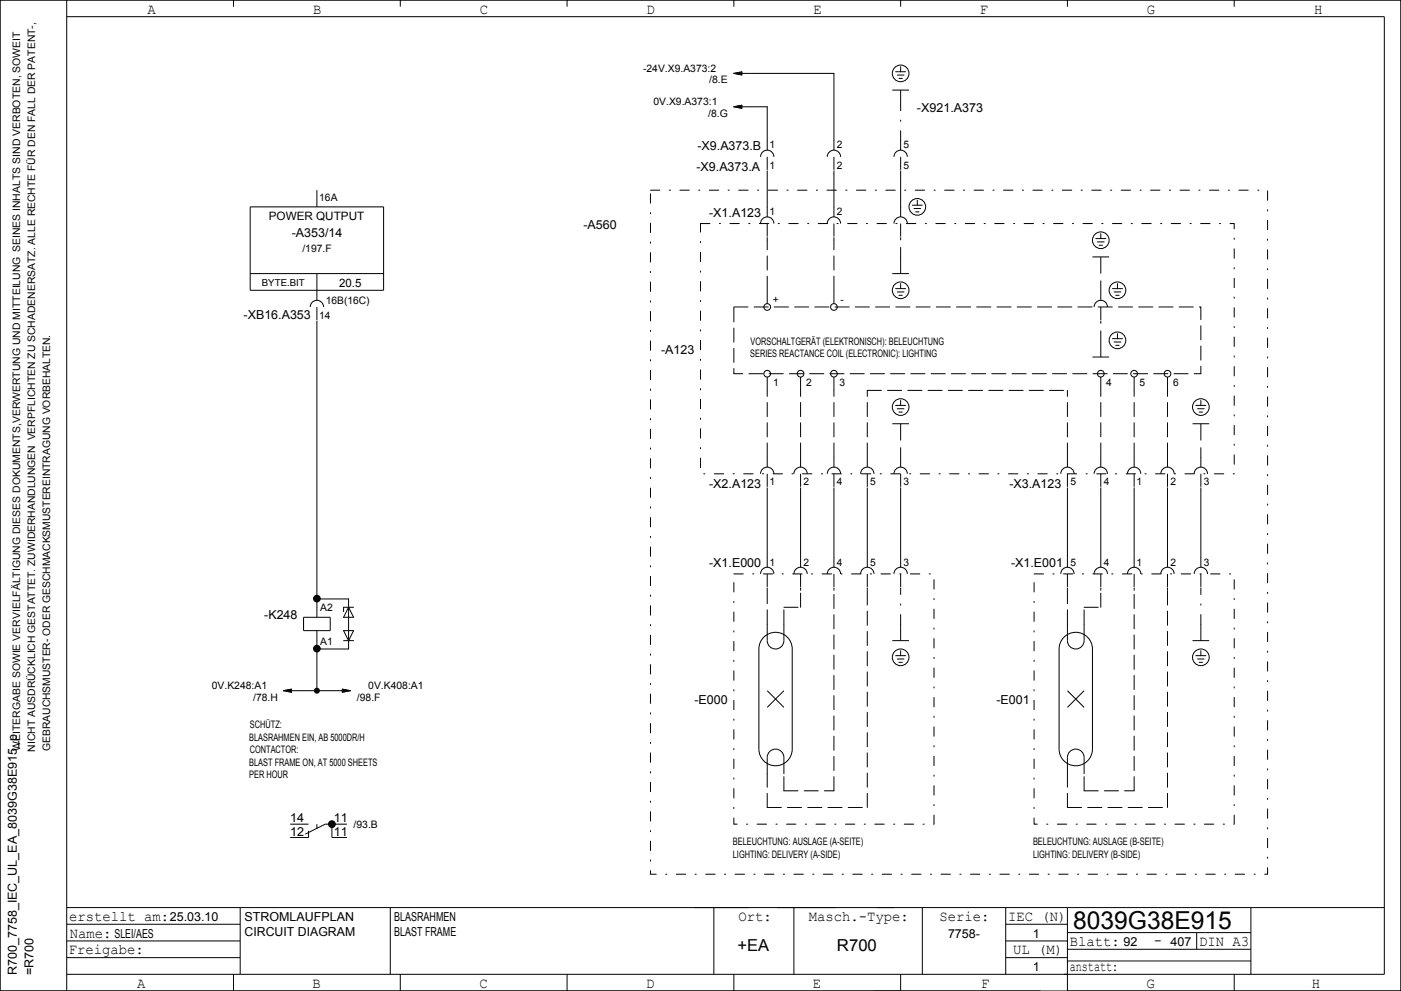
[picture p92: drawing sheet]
<svg xmlns="http://www.w3.org/2000/svg" width="420mm" height="297mm" viewBox="0 0 420 297" stroke-linecap="round" stroke-linejoin="round" font-family="sans-serif">
<defs><g id="words">
<text font-size="7.4" x="321.7" y="278.5">8039G38E915</text>
<g font-size="4.9">
<text x="221" y="285">+EA</text>
<text x="250.9" y="285">R700</text>
</g>
<g font-size="4.4">
<text x="44.3" y="4.2">A</text>
<text x="93.8" y="4.2">B</text>
<text x="143.9" y="4.2">C</text>
<text x="193.9" y="4.2">D</text>
<text x="243.8" y="4.2">E</text>
<text x="293.8" y="4.2">F</text>
<text x="343.8" y="4.2">G</text>
<text x="394" y="4.2">H</text>
<text x="20.7" y="276">erstellt am:</text>
<text x="221.4" y="276">Ort:</text>
<text x="242.5" y="276">Masch.­Type:</text>
<text x="281.6" y="276">Serie:</text>
<text x="302.2" y="276">IEC (N)</text>
<text x="20.9" y="281">Name:</text>
<text x="20.6" y="286">Freigabe:</text>
<text x="303.7" y="286">UL (M)</text>
<text x="320.7" y="283.5">Blatt:</text>
<text x="346" y="283.2">­</text>
<text x="359.5" y="283.5">DIN A3</text>
<text x="320.7" y="291">anstatt:</text>
<text x="41.1" y="296">A</text>
<text x="93.7" y="296">B</text>
<text x="143.7" y="296">C</text>
<text x="193.7" y="296">D</text>
<text x="243.7" y="296">E</text>
<text x="294.1" y="296">F</text>
<text x="343.7" y="296">G</text>
<text x="393.3" y="296">H</text>
</g>
<g font-size="3.7">
<text x="274.9" y="33.5">­X921.A373</text>
<text x="209.1" y="45">­X9.A373.B</text>
<text x="208.8" y="51.2">­X9.A373.A</text>
<text x="212.6" y="65">­X1.A123</text>
<text x="87.5" y="71">­A353/14</text>
<text x="174.9" y="68.5">­A560</text>
<text x="73" y="95.5">­XB16.A353</text>
<text x="198.2" y="106">­A123</text>
<text x="212.6" y="146.3">­X2.A123</text>
<text x="302.6" y="146.3">­X3.A123</text>
<text x="212.6" y="170">­X1.E000</text>
<text x="303.1" y="170">­X1.E001</text>
<text x="79.2" y="185.5">­K248</text>
<text x="208.2" y="211">­E000</text>
<text x="298.7" y="211">­E001</text>
<text x="87" y="250.5">12</text>
<text x="87" y="246.5">14</text>
<text x="100.1" y="246.5">11</text>
<text x="100.1" y="250.5">11</text>
<text x="50.9" y="276">25.03.10</text>
<text x="73.3" y="276">STROMLAUFPLAN</text>
<text x="118.2" y="276">BLASRAHMEN</text>
<text x="34.3" y="281">SLEI/AES</text>
<text x="73.3" y="280.5">CIRCUIT DIAGRAM</text>
<text x="118.2" y="280.5">BLAST FRAME</text>
<text x="284.2" y="281">7758­</text>
<text x="309.6" y="281">1</text>
<text x="336.8" y="283.5">92</text>
<text x="350.9" y="283.5">407</text>
<text x="5" y="292.3" transform="rotate(-90 5 292.3)">R700_7758_IEC_UL_EA_8039G38E915_p</text>
<text x="10" y="292.2" transform="rotate(-90 10 292.2)">=R700</text>
<text x="309.6" y="291">1</text>
</g>
<g font-size="3.5">
<text x="80.6" y="65.9">POWER QUTPUT</text>
<text x="101.6" y="85.9">20.5</text>
</g>
<g font-size="3.1">
<text x="192.8" y="21.5">­24V.X9.A373:2</text>
<text x="212.6" y="25">/8.E</text>
<text x="195.9" y="31.5">0V.X9.A373:1</text>
<text x="212.3" y="35">/8.G</text>
<text x="230.7" y="44.5">1</text>
<text x="250.9" y="44.5">2</text>
<text x="270.9" y="44.5">5</text>
<text x="230.7" y="50.5">1</text>
<text x="250.9" y="50.5">2</text>
<text x="270.9" y="50.5">5</text>
<text x="95.7" y="60.2">16A</text>
<text x="230.7" y="64.5">1</text>
<text x="250.9" y="64.5">2</text>
<text x="90.6" y="75.4">/197.F</text>
<text x="95.7" y="95.5">14</text>
<text x="97.7" y="91.3">16B(16C)</text>
<text x="231.7" y="90.7">+</text>
<text x="252" y="90.7">­</text>
<text x="224.9" y="107">SERIES REACTANCE COIL (ELECTRONIC): LIGHTING</text>
<text x="225" y="103.3">VORSCHALTGERÄT (ELEKTRONISCH): BELEUCHTUNG</text>
<text x="231.8" y="115.8">1</text>
<text x="241.7" y="115.8">2</text>
<text x="251.7" y="115.8">3</text>
<text x="331.6" y="115.8">4</text>
<text x="341.7" y="115.8">5</text>
<text x="351.6" y="115.8">6</text>
<text x="230.7" y="145.5">1</text>
<text x="240.9" y="145.5">2</text>
<text x="250.9" y="145.5">4</text>
<text x="260.9" y="145.5">5</text>
<text x="270.9" y="145.5">3</text>
<text x="320.9" y="145.5">5</text>
<text x="330.9" y="145.5">4</text>
<text x="340.7" y="145.5">1</text>
<text x="350.9" y="145.5">2</text>
<text x="360.9" y="145.5">3</text>
<text x="230.7" y="169.5">1</text>
<text x="240.9" y="169.5">2</text>
<text x="250.9" y="169.5">4</text>
<text x="260.9" y="169.5">5</text>
<text x="270.9" y="169.5">3</text>
<text x="320.9" y="169.5">5</text>
<text x="330.9" y="169.5">4</text>
<text x="340.7" y="169.5">1</text>
<text x="350.9" y="169.5">2</text>
<text x="360.9" y="169.5">3</text>
<text x="96" y="183.3">A2</text>
<text x="96" y="193.2">A1</text>
<text x="63.5" y="206.5">0V.K248:A1</text>
<text x="75.9" y="210">/78.H</text>
<text x="107" y="210">/98.F</text>
<text x="110.4" y="206.5">0V.K408:A1</text>
<text x="74.9" y="218.3">SCHÜTZ:</text>
<text x="6" y="225" transform="rotate(-90 6 225)">WEITERGABE SOWIE VERVIELFÄLTIGUNG DIESES DOKUMENTS,VERWERTUNG UND MITTEILUNG SEINES INHALTS SIND VERBOTEN, SOWEIT</text>
<text x="10.5" y="225.3" transform="rotate(-90 10.5 225.3)">NICHT AUSDRÜCKLICH GESTATTET. ZUWIDERHANDLUNGEN VERPFLICHTEN ZU SCHADENERSATZ. ALLE RECHTE FÜR DEN FALL DER PATENT­,</text>
<text x="15" y="225.1" transform="rotate(-90 15 225.1)">GEBRAUCHSMUSTER­ ODER GESCHMACKSMUSTEREINTRAGUNG VORBEHALTEN.</text>
<text x="74.7" y="222">BLASRAHMEN EIN, AB 5000DR/H</text>
<text x="74.9" y="225.8">CONTACTOR:</text>
<text x="74.7" y="229.5">BLAST FRAME ON, AT 5000 SHEETS</text>
<text x="74.7" y="233.3">PER HOUR</text>
<text x="106" y="248.2">/93.B</text>
<text x="219.7" y="253.3">BELEUCHTUNG: AUSLAGE (A­SEITE)</text>
<text x="219.7" y="257">LIGHTING: DELIVERY (A­SIDE)</text>
<text x="309.7" y="253.3">BELEUCHTUNG: AUSLAGE (B­SEITE)</text>
<text x="309.7" y="257">LIGHTING: DELIVERY (B­SIDE)</text>
</g>
<text font-size="2.9" x="78.5" y="85.7">BYTE.BIT</text>
</g></defs>
<path d="M195 57h185v205h-185zM270 42v-10M210 67h160v75h-160zM270 77v-5M330 87v-5M330 102v-5M270 137v-5M360 137v-5M220 172h60v75h-60zM310 172h60v75h-60zM270 187v-10M360 187v-10" fill="none" stroke="#000" stroke-width=".3" stroke-dasharray="2.8 2.8 .4 2.8"/>
<g fill="none" stroke="#000" stroke-width=".3">
<path d="M0 0h420v297h-420zM20 0v297M20 5h395v287h-395M70 0v2M120 0v2M170 0v2M220 0v2M270 0v2M270 20v1.5M320 0v2M370 0v2M219.9 32h10.1v13"/>
<path d="M219.9 22h30.1v23M219.9 32l2.6 .5M219.9 22l2.6 .5M220.5 31.9h2M220.5 21.9h2M220.6 32.1h1.9M220.6 22.1h1.9M221 32.2h1.5M221 31.8h1.5M221 22.2h1.5M221 21.8h1.5M221.5 32.3h1"/>
<path d="M221.5 31.7h1M221.5 22.3h1M221.5 21.7h1M222.1 32.4h.4M222.1 31.6h.4M222.1 22.4h.4M222.1 21.6h.4M222.5 31.5l-2.6 .5M222.5 21.5l-2.6 .5M267.5 27h5M268.5 21.5h3M269 22.5h2"/>
<path d="M269.5 23.5h1M270 27v5M95 57v5M228 47a2 2 0 0 1 2-2 2 2 0 0 1 2 2M230 47v3.9M230 51.1v13.9M248 47a2 2 0 0 1 2-2 2 2 0 0 1 2 2M250 47v3.9M250 51.1v13.9M268 47a2 2 0 0 1 2-2 2 2 0 0 1 2 2M270 42v3M270 47v3.9"/>
<path d="M270 51.1v13.9M75 62h40v25h-40zM228 67a2 2 0 0 1 2-2 2 2 0 0 1 2 2M230 67v3.9M230 71.1v.9M248 67a2 2 0 0 1 2-2 2 2 0 0 1 2 2M250 67v3.9M250 71.1v.9M268 67a2 2 0 0 1 2-2 2 2 0 0 1 2 2M270 67v3.9M270 71.1v.9M270 77v5"/>
<path d="M273.5 61.5h3M274 62.5h2M274.5 63.5h1M275 60v1.5M327.5 77h5M328.5 71.5h3M329 72.5h2M329.5 73.5h1M330 70v1.5M330 77v5M75 82h40M93 92a2 2 0 0 1 2-2 2 2 0 0 1 2 2"/>
<path d="M95 82v8M95 92v3.9M95 96.1v88.9M230 87v4M250 87v4M267.5 82h5M268.5 86.5h3M269 87.5h2M269.5 88.5h1M270 85v1.5M328 92a2 2 0 0 1 2-2 2 2 0 0 1 2 2M330 87v3"/>
<path d="M330 92v3.9M330 96.1v.9M333.5 86.5h3M334 87.5h2M334.5 88.5h1M335 85v1.5M230 113v4M240 113v4M250 113v4M270 120v1.5M327.5 107h5M330 102v5"/>
<path d="M330 113v4M333.5 101.5h3M334 102.5h2M334.5 103.5h1M335 100v1.5M340 113v4M350 113v4M360 120v1.5M230 137v3M240 137v3M250 137v3M260 137v3"/>
<path d="M267.5 127h5M268.5 121.5h3M269 122.5h2M269.5 123.5h1M270 127v5M270 137v3M320 137v3M330 137v3M340 137v3M350 137v3M357.5 127h5M358.5 121.5h3"/>
<path d="M359 122.5h2M359.5 123.5h1M360 127v5M360 137v3M228 142a2 2 0 0 1 2-2 2 2 0 0 1 2 2M230 142v3.9M230 146.1v23.9M238 142a2 2 0 0 1 2-2 2 2 0 0 1 2 2M240 142v3.9M240 146.1v23.9M248 142a2 2 0 0 1 2-2 2 2 0 0 1 2 2M250 142v3.9"/>
<path d="M250 146.1v23.9M258 142a2 2 0 0 1 2-2 2 2 0 0 1 2 2M260 142v3.9M260 146.1v23.9M268 142a2 2 0 0 1 2-2 2 2 0 0 1 2 2M270 142v3.9M270 146.1v23.9M318 142a2 2 0 0 1 2-2 2 2 0 0 1 2 2M320 142v3.9M320 146.1v23.9M328 142a2 2 0 0 1 2-2 2 2 0 0 1 2 2M330 142v3.9"/>
<path d="M330 146.1v23.9M338 142a2 2 0 0 1 2-2 2 2 0 0 1 2 2M340 142v3.9M340 146.1v23.9M348 142a2 2 0 0 1 2-2 2 2 0 0 1 2 2M350 142v3.9M350 146.1v23.9M358 142a2 2 0 0 1 2-2 2 2 0 0 1 2 2M360 142v3.9M360 146.1v23.9M95.1 179.5h9.4v15h-9.4M228 172a2 2 0 0 1 2-2 2 2 0 0 1 2 2"/>
<path d="M230 172v3.9M230 176.1v.9M238 172a2 2 0 0 1 2-2 2 2 0 0 1 2 2M240 172v3.9M240 176.1v.9M248 172a2 2 0 0 1 2-2 2 2 0 0 1 2 2M250 172v3.9M250 176.1v.9M258 172a2 2 0 0 1 2-2 2 2 0 0 1 2 2M260 172v3.9M260 176.1v.9M268 172a2 2 0 0 1 2-2 2 2 0 0 1 2 2"/>
<path d="M270 172v3.9M270 176.1v.9M318 172a2 2 0 0 1 2-2 2 2 0 0 1 2 2M320 172v3.9M320 176.1v.9M328 172a2 2 0 0 1 2-2 2 2 0 0 1 2 2M330 172v3.9M330 176.1v.9M338 172a2 2 0 0 1 2-2 2 2 0 0 1 2 2M340 172v3.9M340 176.1v.9M348 172a2 2 0 0 1 2-2 2 2 0 0 1 2 2"/>
<path d="M350 172v3.9M350 176.1v.9M358 172a2 2 0 0 1 2-2 2 2 0 0 1 2 2M360 172v3.9M360 176.1v.9M91 185h8v4h-8zM95 189v18M103 192h3M103 189h3l-1.5 3zM104.5 182l1.5 3h-3zM106 182h-3v1.3M228.7 191.3a5 5 0 0 1 5.5-1.5 5 5 0 0 1 3.3 4.7v30a5 5 0 0 1-5 5 5 5 0 0 1-5-5v-30a5 5 0 0 1 1.2-3.2z"/>
<path d="M230 187v5a2.5 2.5 0 0 0 2.5 2.5 2.5 2.5 0 0 0 2.5-2.5v-5M267.5 192h5M268.5 196.5h3M269 197.5h2M269.5 198.5h1M270 187v5M270 195v1.5M318.7 191.3a5 5 0 0 1 5.5-1.5 5 5 0 0 1 3.3 4.7v30a5 5 0 0 1-5 5 5 5 0 0 1-5-5v-30a5 5 0 0 1 1.2-3.2zM320 187v5a2.5 2.5 0 0 0 2.5 2.5 2.5 2.5 0 0 0 2.5-2.5v-5M357.5 192h5M358.5 196.5h3M359 197.5h2"/>
<path d="M359.5 198.5h1M360 187v5M360 195v1.5M84.9 207h20.2M84.9 207l2.6 .5M85.5 206.9h2M85.6 207.1h1.9M86 207.2h1.5M86 206.8h1.5M86.5 207.3h1M86.5 206.7h1M87.1 207.4h.4"/>
<path d="M87.1 206.6h.4M87.5 206.5l-2.6 .5M102.5 207.4h.4M102.5 207.3h1M102.5 207.2h1.5M102.5 207.1h2M102.5 206.9h1.9M102.5 206.8h1.5M102.5 206.7h1M102.5 206.6h.4M102.5 206.5l2.6 .5M105.1 207l-2.6 .5"/>
<path d="M230 207l5 5M235 207l-5 5M320 207l5 5M325 207l-5 5M230 232v-5a2.5 2.5 0 0 1 2.5-2.5 2.5 2.5 0 0 1 2.5 2.5v5M320 232v-5a2.5 2.5 0 0 1 2.5-2.5 2.5 2.5 0 0 1 2.5 2.5v5M87 247h5.5M92.5 249v2h-5.5M99.5 247v4h4.5M104 247h-6.5l-6 3M20 277h52M20 272h395"/>
<path d="M72 272v20M117 272v20M214 272v20M238 272v20M276.5 272v20M301.5 272v20M301.5 277h18.5M320 272v25h100v-297h-420v297h312M320 279.5h55M358.7 279.5v5M375 272v20M20 287h52"/>
<path d="M20 282h52M70 292v5M120 292v5M170 292v5M220 292v5M270 292v5M301.5 287h18.5M301.5 282h18.5M320 284.5h55M320 288h55M370 292v5"/>
<circle cx="270" cy="22" r="2.5"/>
<circle cx="275" cy="62" r="2.5"/>
<circle cx="330" cy="72" r="2.5"/>
<circle cx="230" cy="92" r="1"/>
<circle cx="250" cy="92" r="1"/>
<circle cx="270" cy="87" r="2.5"/>
<circle cx="335" cy="87" r="2.5"/>
<circle cx="230" cy="112" r="1"/>
<circle cx="240" cy="112" r="1"/>
<circle cx="250" cy="112" r="1"/>
<circle cx="330" cy="112" r="1"/>
<circle cx="335" cy="102" r="2.5"/>
<circle cx="340" cy="112" r="1"/>
<circle cx="350" cy="112" r="1"/>
<circle cx="270" cy="122" r="2.5"/>
<circle cx="360" cy="122" r="2.5"/>
<circle cx="270" cy="197" r="2.5"/>
<circle cx="360" cy="197" r="2.5"/>
<circle cx="99.5" cy="247" r=".9"/>
<circle cx="99.5" cy="247" r="1"/>
<circle cx="99.5" cy="247" r=".6"/>
<circle cx="99.5" cy="247" r=".7"/>
<circle cx="99.5" cy="247" r=".8"/>
<circle cx="99.5" cy="247" r=".4"/>
<circle cx="99.5" cy="247" r=".5"/>
<circle cx="99.5" cy="247" r=".3"/>
<circle cx="99.5" cy="247" r=".1"/>
<circle cx="99.5" cy="247" r=".2"/>
</g>
<g fill="none" stroke="#000" stroke-width=".3" stroke-dasharray="4.2 1.8">
<path d="M220 92h140v20h-140zM230 87v-15M250 87v-15M260 117h60M230 137v-20M240 137v-20M250 137v-20M260 137v-20M320 137v-20M330 137v-20M340 137v-20M350 137v-20"/>
<path d="M230 187v-10M235 187v-5M235 182h5M240 182v-5M320 187v-10M325 187v-5M325 182h5M330 182v-5M235 237v-5M235 237h15M250 237v-60M325 237v-5"/>
<path d="M325 237h15M340 237v-60M230 242v-10M230 242h30M260 242v-65M320 242v-10M320 242h30M350 242v-65"/>
</g>
<g fill="#000" stroke="#000" stroke-width=".3">
<circle cx="95" cy="179.4" r="1"/>
<circle cx="95" cy="194.4" r="1"/>
</g>
<path d="M95 248.4v-1.4" fill="none" stroke="#000" stroke-width=".3" stroke-dasharray="4.2 1.8" stroke-linecap="butt"/>
<circle cx="95" cy="207" r=".9" fill="#000"/>
<use href="#words"/>
</svg>
